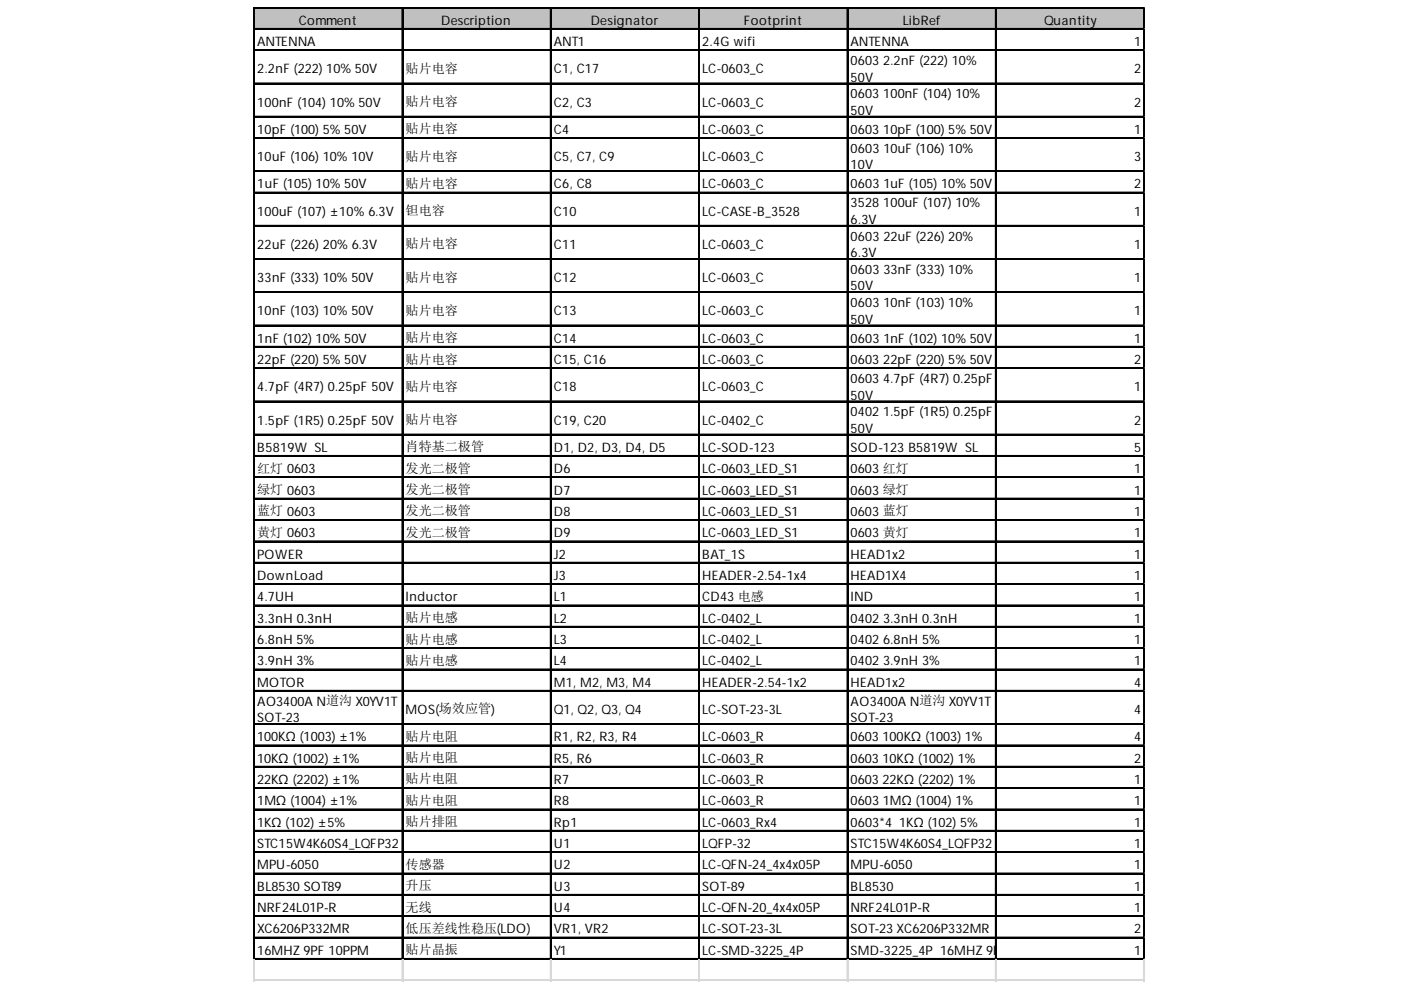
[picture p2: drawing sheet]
<svg xmlns="http://www.w3.org/2000/svg" width="297mm" height="210mm" viewBox="0 0 297 210" stroke-linecap="round" stroke-linejoin="round" font-family="sans-serif">
<defs><g id="words">
<g font-size="2.8">
<text x="63.3" y="5.3">Comment</text>
<text x="93.5" y="5.3">Description</text>
<text x="125.2" y="5.3">Designator</text>
<text x="157.7" y="5.3">Footprint</text>
<text x="191.4" y="5.3">LibRef</text>
<text x="221.4" y="5.3">Quantity</text>
<text x="54.5" y="9.8">ANTENNA</text>
<text x="117.4" y="9.8">ANT1</text>
<text x="148.9" y="9.8">2.4G wifi</text>
<text x="180.4" y="9.8">ANTENNA</text>
<text x="240.5" y="9.8">1</text>
<text x="54.5" y="15.6">2.2nF (222) 10% 50V</text>
<text x="86" y="15.5">贴片电容</text>
<text x="117.4" y="15.6">C1, C17</text>
<text x="148.9" y="15.6">LC-0603_C</text>
<text x="180.4" y="13.8">0603 2.2nF (222) 10%</text>
<text x="180.4" y="17.3">50V</text>
<text x="240.5" y="15.6">2</text>
<text x="54.5" y="22.6">100nF (104) 10% 50V</text>
<text x="86" y="22.5">贴片电容</text>
<text x="117.4" y="22.6">C2, C3</text>
<text x="148.9" y="22.6">LC-0603_C</text>
<text x="180.4" y="20.8">0603 100nF (104) 10%</text>
<text x="240.5" y="22.6">2</text>
<text x="54.5" y="28.4">10pF (100) 5% 50V</text>
<text x="86" y="28.3">贴片电容</text>
<text x="117.4" y="28.4">C4</text>
<text x="148.9" y="28.4">LC-0603_C</text>
<text x="180.4" y="24.4">50V</text>
<text x="180.4" y="28.4">0603 10pF (100) 5% 50V</text>
<text x="240.5" y="28.4">1</text>
<text x="54.5" y="34.2">10uF (106) 10% 10V</text>
<text x="86" y="34.1">贴片电容</text>
<text x="117.4" y="34.2">C5, C7, C9</text>
<text x="148.9" y="34.2">LC-0603_C</text>
<text x="180.4" y="32.4">0603 10uF (106) 10%</text>
<text x="180.4" y="35.9">10V</text>
<text x="240.5" y="34.2">3</text>
<text x="54.5" y="40">1uF (105) 10% 50V</text>
<text x="86" y="39.9">贴片电容</text>
<text x="117.4" y="40">C6, C8</text>
<text x="148.9" y="40">LC-0603_C</text>
<text x="180.4" y="40">0603 1uF (105) 10% 50V</text>
<text x="240.5" y="40">2</text>
<text x="54.5" y="45.7">100uF (107) ±10% 6.3V</text>
<text x="86" y="45.6">钽电容</text>
<text x="117.4" y="45.7">C10</text>
<text x="148.9" y="45.7">LC-CASE-B_3528</text>
<text x="180.4" y="44">3528 100uF (107) 10%</text>
<text x="180.4" y="47.5">6.3V</text>
<text x="240.5" y="45.7">1</text>
<text x="54.5" y="52.8">22uF (226) 20% 6.3V</text>
<text x="86" y="52.7">贴片电容</text>
<text x="117.4" y="52.8">C11</text>
<text x="148.9" y="52.8">LC-0603_C</text>
<text x="180.4" y="51">0603 22uF (226) 20%</text>
<text x="240.5" y="52.8">1</text>
<text x="54.5" y="59.8">33nF (333) 10% 50V</text>
<text x="86" y="59.7">贴片电容</text>
<text x="117.4" y="59.8">C12</text>
<text x="148.9" y="59.8">LC-0603_C</text>
<text x="180.4" y="54.5">6.3V</text>
<text x="180.4" y="58.1">0603 33nF (333) 10%</text>
<text x="240.5" y="59.8">1</text>
<text x="180.4" y="61.6">50V</text>
<text x="180.4" y="65.1">0603 10nF (103) 10%</text>
<text x="54.5" y="66.9">10nF (103) 10% 50V</text>
<text x="86" y="66.8">贴片电容</text>
<text x="117.4" y="66.9">C13</text>
<text x="148.9" y="66.9">LC-0603_C</text>
<text x="180.4" y="68.6">50V</text>
<text x="240.5" y="66.9">1</text>
<text x="54.5" y="72.7">1nF (102) 10% 50V</text>
<text x="54.5" y="77.2">22pF (220) 5% 50V</text>
<text x="86" y="72.6">贴片电容</text>
<text x="86" y="77.1">贴片电容</text>
<text x="117.4" y="72.7">C14</text>
<text x="117.4" y="77.2">C15, C16</text>
<text x="148.9" y="72.7">LC-0603_C</text>
<text x="148.9" y="77.2">LC-0603_C</text>
<text x="180.4" y="72.7">0603 1nF (102) 10% 50V</text>
<text x="180.4" y="77.2">0603 22pF (220) 5% 50V</text>
<text x="240.5" y="72.7">1</text>
<text x="240.5" y="77.2">2</text>
<text x="54.5" y="83">4.7pF (4R7) 0.25pF 50V</text>
<text x="86" y="82.9">贴片电容</text>
<text x="117.4" y="83">C18</text>
<text x="148.9" y="83">LC-0603_C</text>
<text x="180.4" y="81.2">0603 4.7pF (4R7) 0.25pF</text>
<text x="240.5" y="83">1</text>
<text x="86" y="89.9">贴片电容</text>
<text x="180.4" y="84.7">50V</text>
<text x="180.4" y="88.3">0402 1.5pF (1R5) 0.25pF</text>
<text x="54.5" y="90">1.5pF (1R5) 0.25pF 50V</text>
<text x="54.5" y="95.8">B5819W SL</text>
<text x="86" y="95.7">肖特基二极管</text>
<text x="117.4" y="90">C19, C20</text>
<text x="117.4" y="95.8">D1, D2, D3, D4, D5</text>
<text x="148.9" y="90">LC-0402_C</text>
<text x="148.9" y="95.8">LC-SOD-123</text>
<text x="180.4" y="91.8">50V</text>
<text x="180.4" y="95.8">SOD-123 B5819W SL</text>
<text x="240.5" y="90">2</text>
<text x="240.5" y="95.8">5</text>
<text x="54.5" y="100.2">红灯 0603</text>
<text x="86" y="100.2">发光二极管</text>
<text x="117.4" y="100.3">D6</text>
<text x="148.9" y="100.3">LC-0603_LED_S1</text>
<text x="180.4" y="100.3">0603 红灯</text>
<text x="240.5" y="100.3">1</text>
<text x="54.5" y="104.7">绿灯 0603</text>
<text x="86" y="104.7">发光二极管</text>
<text x="117.4" y="104.9">D7</text>
<text x="148.9" y="104.9">LC-0603_LED_S1</text>
<text x="180.4" y="104.9">0603 绿灯</text>
<text x="240.5" y="104.9">1</text>
<text x="54.5" y="109.3">蓝灯 0603</text>
<text x="54.5" y="113.8">黄灯 0603</text>
<text x="86" y="109.3">发光二极管</text>
<text x="86" y="113.8">发光二极管</text>
<text x="117.4" y="109.4">D8</text>
<text x="117.4" y="113.9">D9</text>
<text x="148.9" y="109.4">LC-0603_LED_S1</text>
<text x="148.9" y="113.9">LC-0603_LED_S1</text>
<text x="180.4" y="109.4">0603 蓝灯</text>
<text x="180.4" y="113.9">0603 黄灯</text>
<text x="240.5" y="109.4">1</text>
<text x="240.5" y="113.9">1</text>
<text x="54.5" y="118.4">POWER</text>
<text x="117.4" y="118.4">J2</text>
<text x="148.9" y="118.4">BAT_1S</text>
<text x="180.4" y="118.4">HEAD1x2</text>
<text x="240.5" y="118.4">1</text>
<text x="54.5" y="123">DownLoad</text>
<text x="117.4" y="123">J3</text>
<text x="148.9" y="123">HEADER-2.54-1x4</text>
<text x="180.4" y="123">HEAD1X4</text>
<text x="240.5" y="123">1</text>
<text x="54.5" y="127.5">4.7UH</text>
<text x="86" y="127.5">Inductor</text>
<text x="86" y="131.9">贴片电感</text>
<text x="117.4" y="127.5">L1</text>
<text x="148.9" y="127.5">CD43 电感</text>
<text x="180.4" y="127.5">IND</text>
<text x="240.5" y="127.5">1</text>
<text x="54.5" y="132">3.3nH 0.3nH</text>
<text x="54.5" y="136.5">6.8nH 5%</text>
<text x="86" y="136.4">贴片电感</text>
<text x="117.4" y="132">L2</text>
<text x="117.4" y="136.5">L3</text>
<text x="148.9" y="132">LC-0402_L</text>
<text x="148.9" y="136.5">LC-0402_L</text>
<text x="180.4" y="132">0402 3.3nH 0.3nH</text>
<text x="180.4" y="136.5">0402 6.8nH 5%</text>
<text x="240.5" y="132">1</text>
<text x="240.5" y="136.5">1</text>
<text x="54.5" y="141.1">3.9nH 3%</text>
<text x="86" y="141">贴片电感</text>
<text x="117.4" y="141.1">L4</text>
<text x="148.9" y="141.1">LC-0402_L</text>
<text x="180.4" y="141.1">0402 3.9nH 3%</text>
<text x="240.5" y="141.1">1</text>
<text x="54.5" y="145.6">MOTOR</text>
<text x="54.5" y="149.6">AO3400A N道沟 X0YV1T</text>
<text x="117.4" y="145.6">M1, M2, M3, M4</text>
<text x="148.9" y="145.6">HEADER-2.54-1x2</text>
<text x="180.4" y="145.6">HEAD1x2</text>
<text x="180.4" y="149.6">AO3400A N道沟 X0YV1T</text>
<text x="240.5" y="145.6">4</text>
<text x="54.5" y="153.1">SOT-23</text>
<text x="86" y="151.4">MOS(场效应管)</text>
<text x="117.4" y="151.4">Q1, Q2, Q3, Q4</text>
<text x="148.9" y="151.4">LC-SOT-23-3L</text>
<text x="180.4" y="153.1">SOT-23</text>
<text x="240.5" y="151.4">4</text>
<text x="54.5" y="157.2">100KΩ (1003) ±1%</text>
<text x="54.5" y="161.7">10KΩ (1002) ±1%</text>
<text x="86" y="157.1">贴片电阻</text>
<text x="86" y="161.6">贴片电阻</text>
<text x="117.4" y="157.2">R1, R2, R3, R4</text>
<text x="117.4" y="161.7">R5, R6</text>
<text x="148.9" y="157.2">LC-0603_R</text>
<text x="148.9" y="161.7">LC-0603_R</text>
<text x="180.4" y="157.2">0603 100KΩ (1003) 1%</text>
<text x="180.4" y="161.7">0603 10KΩ (1002) 1%</text>
<text x="240.5" y="157.2">4</text>
<text x="240.5" y="161.7">2</text>
<text x="54.5" y="166.2">22KΩ (2202) ±1%</text>
<text x="86" y="166.1">贴片电阻</text>
<text x="117.4" y="166.2">R7</text>
<text x="148.9" y="166.2">LC-0603_R</text>
<text x="180.4" y="166.2">0603 22KΩ (2202) 1%</text>
<text x="240.5" y="166.2">1</text>
<text x="54.5" y="170.8">1MΩ (1004) ±1%</text>
<text x="86" y="170.6">贴片电阻</text>
<text x="117.4" y="170.8">R8</text>
<text x="148.9" y="170.8">LC-0603_R</text>
<text x="180.4" y="170.8">0603 1MΩ (1004) 1%</text>
<text x="240.5" y="170.8">1</text>
<text x="54.5" y="175.3">1KΩ (102) ±5%</text>
<text x="54.5" y="179.8">STC15W4K60S4_LQFP32</text>
<text x="86" y="175.2">贴片排阻</text>
<text x="117.4" y="175.3">Rp1</text>
<text x="117.4" y="179.8">U1</text>
<text x="148.9" y="175.3">LC-0603_Rx4</text>
<text x="148.9" y="179.8">LQFP-32</text>
<text x="180.4" y="175.3">0603*4 1KΩ (102) 5%</text>
<text x="180.4" y="179.8">STC15W4K60S4_LQFP32</text>
<text x="240.5" y="175.3">1</text>
<text x="240.5" y="179.8">1</text>
<text x="54.5" y="184.3">MPU-6050</text>
<text x="86" y="184.2">传感器</text>
<text x="117.4" y="184.3">U2</text>
<text x="148.9" y="184.3">LC-QFN-24_4x4x05P</text>
<text x="180.4" y="184.3">MPU-6050</text>
<text x="240.5" y="184.3">1</text>
<text x="54.5" y="188.9">BL8530 SOT89</text>
<text x="86" y="188.8">升压</text>
<text x="117.4" y="188.9">U3</text>
<text x="148.9" y="188.9">SOT-89</text>
<text x="180.4" y="188.9">BL8530</text>
<text x="240.5" y="188.9">1</text>
<text x="54.5" y="193.4">NRF24L01P-R</text>
<text x="54.5" y="197.9">XC6206P332MR</text>
<text x="86" y="193.3">无线</text>
<text x="86" y="197.8">低压差线性稳压(LDO)</text>
<text x="117.4" y="193.4">U4</text>
<text x="117.4" y="197.9">VR1, VR2</text>
<text x="148.9" y="193.4">LC-QFN-20_4x4x05P</text>
<text x="148.9" y="197.9">LC-SOT-23-3L</text>
<text x="180.4" y="193.4">NRF24L01P-R</text>
<text x="180.4" y="197.9">SOT-23 XC6206P332MR</text>
<text x="240.5" y="193.4">1</text>
<text x="240.5" y="197.9">2</text>
<text x="54.5" y="202.4">16MHZ 9PF 10PPM</text>
<text x="86" y="202.3">贴片晶振</text>
<text x="117.4" y="202.4">Y1</text>
<text x="148.9" y="202.4">LC-SMD-3225_4P</text>
<text x="180.4" y="202.4">SMD-3225_4P 16MHZ 9PF 10PPM</text>
<text x="240.5" y="202.4">1</text>
</g>
</g></defs>
<path d="M54 1.7h188.8v4.6h-188.8z" fill="#c0c0c0"/>
<g fill="none" stroke="#000" stroke-width=".25">
<path d="M53.8 1.5v202M53.9 1.5v202M54 1.5h188.8M54 1.6h188.8M54 6h188.8M54 6.2h188.8M54 10.6h188.8M54 10.7h188.8M54 17.6h188.8M54 17.7h188.8M85.2 1.8v201.7M85.4 1.8v201.7"/>
<path d="M116.7 1.8v201.7M116.8 1.8v201.7M148.1 1.8v201.7M148.3 1.8v201.7M179.6 1.8v201.7M179.7 1.8v201.7M211.1 1.8v201.7M211.2 1.8v201.7M242.5 1.8v201.7M242.6 1.8v201.7M54 24.7h188.8M54 24.8h188.8"/>
<path d="M54 29.2h188.8M54 29.3h188.8M54 36.2h188.8M54 36.3h188.8M54 40.7h188.8M54 40.9h188.8M54 47.8h188.8M54 47.9h188.8M54 54.8h188.8M54 55h188.8M54 61.9h188.8M54 62h188.8"/>
<path d="M54 68.9h188.8M54 69h188.8M54 73.4h188.8M54 73.6h188.8M54 78h188.8M54 78.1h188.8M54 85h188.8M54 85.1h188.8M54 92.1h188.8M54 92.2h188.8M54 96.6h188.8M54 96.7h188.8"/>
<path d="M54 101.1h188.8M54 101.2h188.8M54 105.6h188.8M54 105.8h188.8M54 110.2h188.8M54 110.3h188.8M54 114.7h188.8M54 114.8h188.8M54 119.2h188.8M54 119.3h188.8M54 123.7h188.8M54 123.9h188.8"/>
<path d="M54 128.3h188.8M54 128.4h188.8M54 132.8h188.8M54 132.9h188.8M54 137.3h188.8M54 137.5h188.8M54 141.9h188.8M54 142h188.8M54 146.4h188.8M54 146.5h188.8M54 153.4h188.8M54 153.6h188.8"/>
<path d="M54 158h188.8M54 158.1h188.8M54 162.5h188.8M54 162.6h188.8M54 167h188.8M54 167.1h188.8M54 171.5h188.8M54 171.7h188.8M54 176.1h188.8M54 176.2h188.8M54 180.6h188.8M54 180.7h188.8"/>
<path d="M54 185.1h188.8M54 185.2h188.8M54 189.6h188.8M54 189.8h188.8M54 194.2h188.8M54 194.3h188.8M54 198.7h188.8M54 198.8h188.8M54 203.2h188.8M54 203.4h188.8"/>
</g>
<g fill="none" stroke="#d0d7e5" stroke-width=".25">
<path d="M242.8 1.5h.1M53.8 203.5v4.6M53.9 203.5v4.6M85.2 203.5v4.6M85.4 203.5v4.6M116.7 203.5v4.6M116.8 203.5v4.6M148.1 203.5v4.6M148.3 203.5v4.6M179.6 203.5v4.6M179.7 203.5v4.6M211.1 203.5v4.6"/>
<path d="M211.2 203.5v4.6M242.5 203.5v4.6M242.6 203.5v4.6"/>
</g>
<path d="M242.8 1.5v.3z" fill="#d0d7e5"/>
<path d="M242.8 6h.1" fill="none" stroke="#d0d7e5" stroke-width=".25"/>
<path d="M242.8 6v.3z" fill="#d0d7e5"/>
<path d="M242.8 10.6h.1" fill="none" stroke="#d0d7e5" stroke-width=".25"/>
<path d="M242.8 10.6v.2z" fill="#d0d7e5"/>
<path d="M242.8 17.6h.1" fill="none" stroke="#d0d7e5" stroke-width=".25"/>
<path d="M242.8 17.6v.3z" fill="#d0d7e5"/>
<path d="M242.8 24.7h.1" fill="none" stroke="#d0d7e5" stroke-width=".25"/>
<path d="M242.8 24.7v.2z" fill="#d0d7e5"/>
<path d="M242.8 29.2h.1" fill="none" stroke="#d0d7e5" stroke-width=".25"/>
<path d="M242.8 29.2v.2z" fill="#d0d7e5"/>
<path d="M242.8 36.2h.1" fill="none" stroke="#d0d7e5" stroke-width=".25"/>
<path d="M242.8 36.2v.3z" fill="#d0d7e5"/>
<path d="M242.8 40.7h.1" fill="none" stroke="#d0d7e5" stroke-width=".25"/>
<path d="M242.8 40.7v.3z" fill="#d0d7e5"/>
<path d="M242.8 47.8h.1" fill="none" stroke="#d0d7e5" stroke-width=".25"/>
<path d="M242.8 47.8v.2z" fill="#d0d7e5"/>
<path d="M242.8 54.8h.1" fill="none" stroke="#d0d7e5" stroke-width=".25"/>
<path d="M242.8 54.8v.3z" fill="#d0d7e5"/>
<path d="M242.8 61.9h.1" fill="none" stroke="#d0d7e5" stroke-width=".25"/>
<path d="M242.8 61.9v.2z" fill="#d0d7e5"/>
<path d="M242.8 68.9h.1" fill="none" stroke="#d0d7e5" stroke-width=".25"/>
<path d="M242.8 68.9v.3z" fill="#d0d7e5"/>
<path d="M242.8 73.4h.1" fill="none" stroke="#d0d7e5" stroke-width=".25"/>
<path d="M242.8 73.4v.3z" fill="#d0d7e5"/>
<path d="M242.8 78h.1" fill="none" stroke="#d0d7e5" stroke-width=".25"/>
<path d="M242.8 78v.2z" fill="#d0d7e5"/>
<path d="M242.8 85h.1" fill="none" stroke="#d0d7e5" stroke-width=".25"/>
<path d="M242.8 85v.3z" fill="#d0d7e5"/>
<path d="M242.8 92.1h.1" fill="none" stroke="#d0d7e5" stroke-width=".25"/>
<path d="M242.8 92.1v.2z" fill="#d0d7e5"/>
<path d="M242.8 96.6h.1" fill="none" stroke="#d0d7e5" stroke-width=".25"/>
<path d="M242.8 96.6v.2z" fill="#d0d7e5"/>
<path d="M242.8 101.1h.1" fill="none" stroke="#d0d7e5" stroke-width=".25"/>
<path d="M242.8 101.1v.3z" fill="#d0d7e5"/>
<path d="M242.8 105.6h.1" fill="none" stroke="#d0d7e5" stroke-width=".25"/>
<path d="M242.8 105.6v.3z" fill="#d0d7e5"/>
<path d="M242.8 110.2h.1" fill="none" stroke="#d0d7e5" stroke-width=".25"/>
<path d="M242.8 110.2v.2z" fill="#d0d7e5"/>
<path d="M242.8 114.7h.1" fill="none" stroke="#d0d7e5" stroke-width=".25"/>
<path d="M242.8 114.7v.2z" fill="#d0d7e5"/>
<path d="M242.8 119.2h.1" fill="none" stroke="#d0d7e5" stroke-width=".25"/>
<path d="M242.8 119.2v.3z" fill="#d0d7e5"/>
<path d="M242.8 123.7h.1" fill="none" stroke="#d0d7e5" stroke-width=".25"/>
<path d="M242.8 123.7v.3z" fill="#d0d7e5"/>
<path d="M242.8 128.3h.1" fill="none" stroke="#d0d7e5" stroke-width=".25"/>
<path d="M242.8 128.3v.2z" fill="#d0d7e5"/>
<path d="M242.8 132.8h.1" fill="none" stroke="#d0d7e5" stroke-width=".25"/>
<path d="M242.8 132.8v.3z" fill="#d0d7e5"/>
<path d="M242.8 137.3h.1" fill="none" stroke="#d0d7e5" stroke-width=".25"/>
<path d="M242.8 137.3v.3z" fill="#d0d7e5"/>
<path d="M242.8 141.9h.1" fill="none" stroke="#d0d7e5" stroke-width=".25"/>
<path d="M242.8 141.9v.2z" fill="#d0d7e5"/>
<path d="M242.8 146.4h.1" fill="none" stroke="#d0d7e5" stroke-width=".25"/>
<path d="M242.8 146.4v.2z" fill="#d0d7e5"/>
<path d="M242.8 153.4h.1" fill="none" stroke="#d0d7e5" stroke-width=".25"/>
<path d="M242.8 153.4v.3z" fill="#d0d7e5"/>
<path d="M242.8 158h.1" fill="none" stroke="#d0d7e5" stroke-width=".25"/>
<path d="M242.8 158v.2z" fill="#d0d7e5"/>
<path d="M242.8 162.5h.1" fill="none" stroke="#d0d7e5" stroke-width=".25"/>
<path d="M242.8 162.5v.2z" fill="#d0d7e5"/>
<path d="M242.8 167h.1" fill="none" stroke="#d0d7e5" stroke-width=".25"/>
<path d="M242.8 167v.3z" fill="#d0d7e5"/>
<path d="M242.8 171.5h.1" fill="none" stroke="#d0d7e5" stroke-width=".25"/>
<path d="M242.8 171.5v.3z" fill="#d0d7e5"/>
<path d="M242.8 176.1h.1" fill="none" stroke="#d0d7e5" stroke-width=".25"/>
<path d="M242.8 176.1v.2z" fill="#d0d7e5"/>
<path d="M242.8 180.6h.1" fill="none" stroke="#d0d7e5" stroke-width=".25"/>
<path d="M242.8 180.6v.2z" fill="#d0d7e5"/>
<path d="M242.8 185.1h.1" fill="none" stroke="#d0d7e5" stroke-width=".25"/>
<path d="M242.8 185.1v.3z" fill="#d0d7e5"/>
<path d="M242.8 189.6h.1" fill="none" stroke="#d0d7e5" stroke-width=".25"/>
<path d="M242.8 189.6v.3z" fill="#d0d7e5"/>
<path d="M242.8 194.2h.1" fill="none" stroke="#d0d7e5" stroke-width=".25"/>
<path d="M242.8 194.2v.2z" fill="#d0d7e5"/>
<path d="M242.8 198.7h.1" fill="none" stroke="#d0d7e5" stroke-width=".25"/>
<path d="M242.8 198.7v.3z" fill="#d0d7e5"/>
<path d="M242.8 203.2h.1" fill="none" stroke="#d0d7e5" stroke-width=".25"/>
<path d="M242.8 203.2v.3z" fill="#d0d7e5"/>
<path d="M53.8 207.8h189M53.8 207.9h189" fill="none" stroke="#d0d7e5" stroke-width=".25"/>
<use href="#words"/>
</svg>
